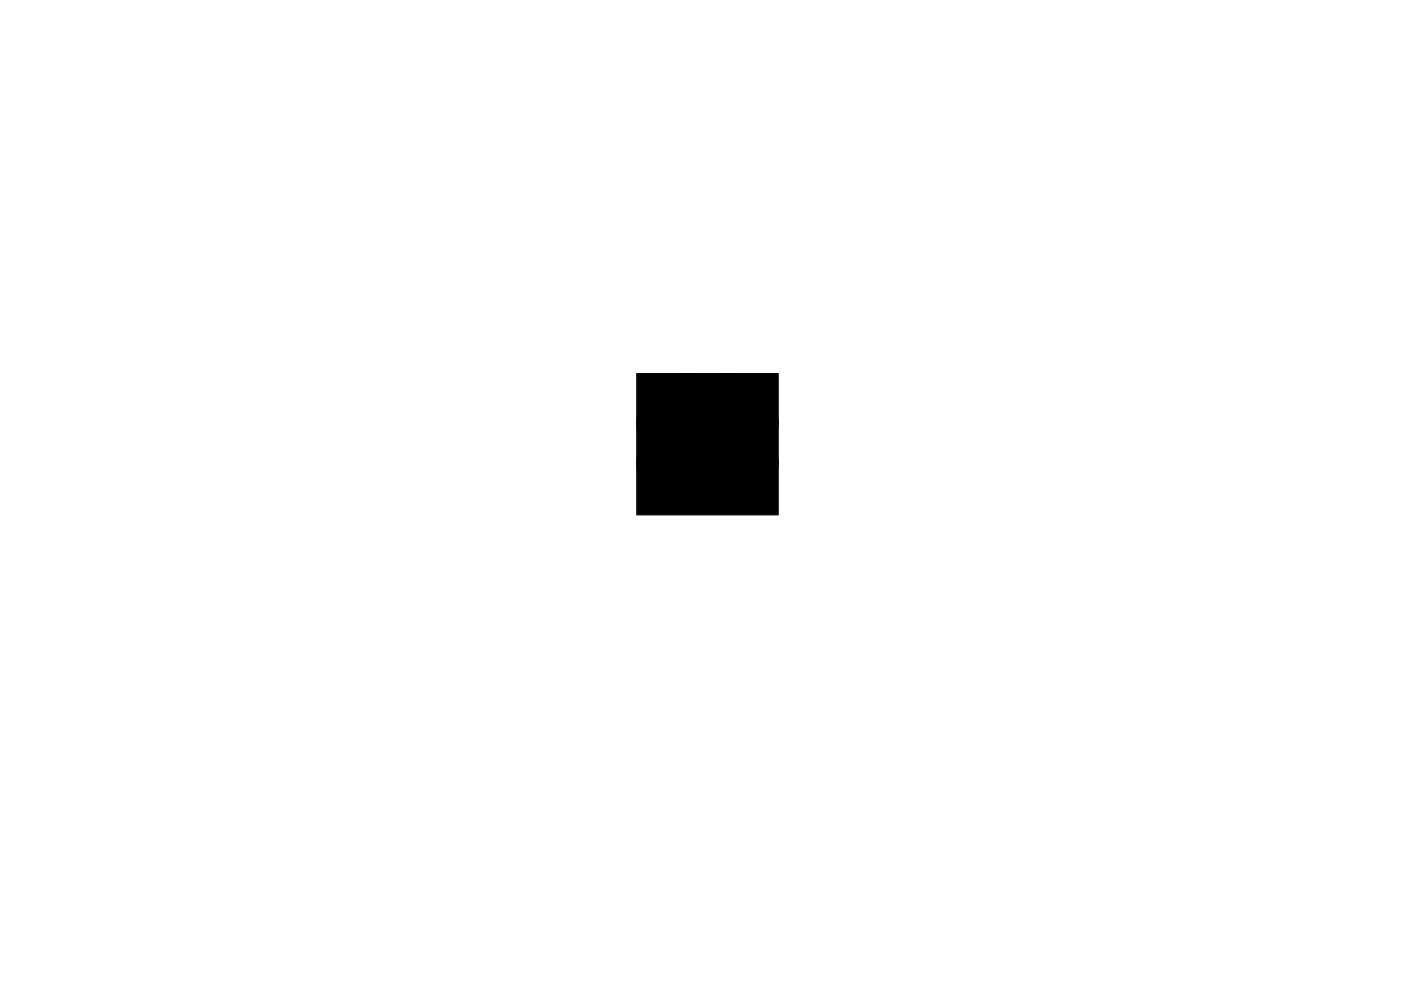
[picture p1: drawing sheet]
<svg xmlns="http://www.w3.org/2000/svg" width="297mm" height="210mm" viewBox="0 0 297 210" stroke-linecap="round" stroke-linejoin="round" font-family="sans-serif">
<g fill="#000" stroke="#000" stroke-width=".21">
<path d="M145 79.4h1.5v5.1h-1.5zM153.5 79.4h1.5v5.1h-1.5zM135 97.5h5.2v1.5h-5.2zM135 89h5.2v1.5h-5.2zM159.8 97.5h5.2v1.5h-5.2zM159.8 89h5.2v1.5h-5.2zM135 79.2h30v30h-30z"/>
<circle cx="139" cy="83.2" r="1.65"/>
<circle cx="161" cy="83.2" r="1.65"/>
<circle cx="139" cy="105.2" r="1.65"/>
<circle cx="161" cy="105.2" r="1.65"/>
</g>
</svg>
